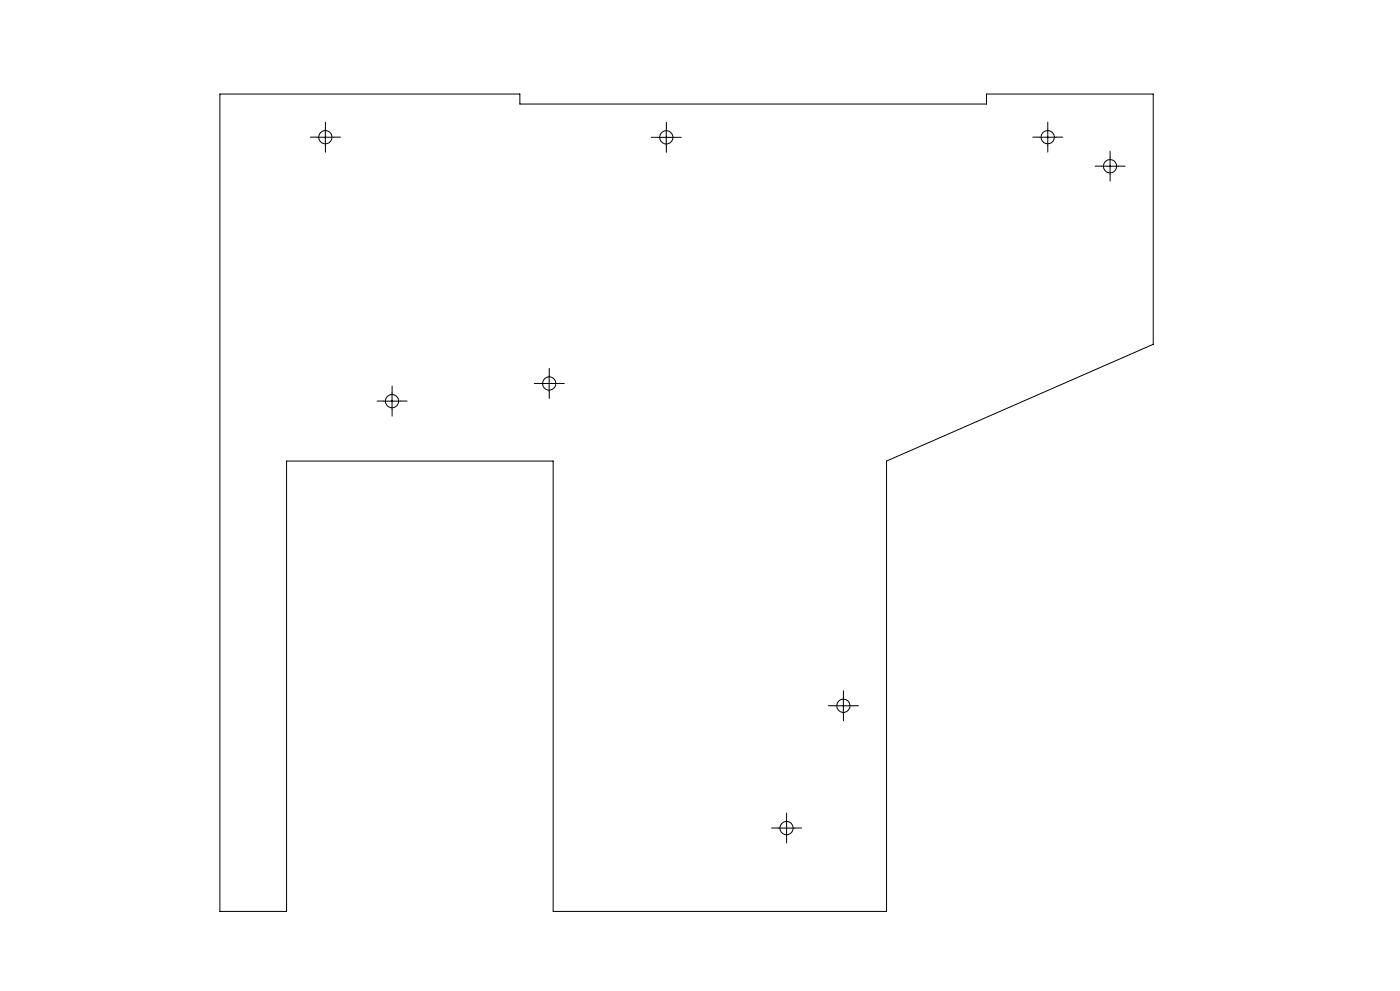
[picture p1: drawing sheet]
<svg xmlns="http://www.w3.org/2000/svg" width="420mm" height="297mm" viewBox="0 0 420 297" stroke-linecap="round" stroke-linejoin="round" font-family="sans-serif">
<g fill="none" stroke="#000" stroke-width=".3" stroke-dasharray="30.5 1.3 1.3 1.3">
<path d="M97.6 38.6v-2M199.9 38.7v-2M314.3 38.6v-2M95.1 41.1h-2M97.6 43.6v2M100.1 41.1h2M197.4 41.2h-2M199.9 43.7v2M202.4 41.2h2M311.8 41.1h-2M314.3 43.6v2M316.8 41.1h2"/>
<path d="M330.5 49.8h-2M333 52.3v2M333 47.3v-2M335.5 49.8h2M117.6 117.7v-2M162.3 114.9h-2M164.8 117.4v2M164.8 112.4v-2M167.3 114.9h2M115.1 120.2h-2M117.6 122.7v2M120.1 120.2h2"/>
<path d="M250.5 211.5h-2M253 214v2M253 209v-2M255.5 211.5h2M233.5 248.2h-2M236 250.7v2M236 245.7v-2M238.5 248.2h2"/>
</g>
<g fill="none" stroke="#000" stroke-width=".3">
<path d="M66 28.2h90v3h139.9v-3h50.1v75l-80 35v135h-100.1v-135h-79.9v135h-20zM97.6 38.6v5M199.9 38.7v5M314.3 38.6v5M95.1 41.1h5M197.4 41.2h5M311.8 41.1h5M330.5 49.8h5M333 47.3v5M117.6 117.7v5M162.3 114.9h5M164.7 112.4v5"/>
<path d="M115.1 120.2h5M250.5 211.5h5M253 209v5M233.5 248.2h5M236 245.7v5"/>
<circle cx="97.6" cy="41.1" r="2"/>
<circle cx="199.9" cy="41.2" r="2"/>
<circle cx="314.3" cy="41.1" r="2"/>
<circle cx="333" cy="49.8" r="2"/>
<circle cx="164.8" cy="114.9" r="2.01"/>
<circle cx="117.6" cy="120.2" r="2"/>
<circle cx="253" cy="211.5" r="2"/>
<circle cx="236" cy="248.2" r="2"/>
</g>
</svg>
